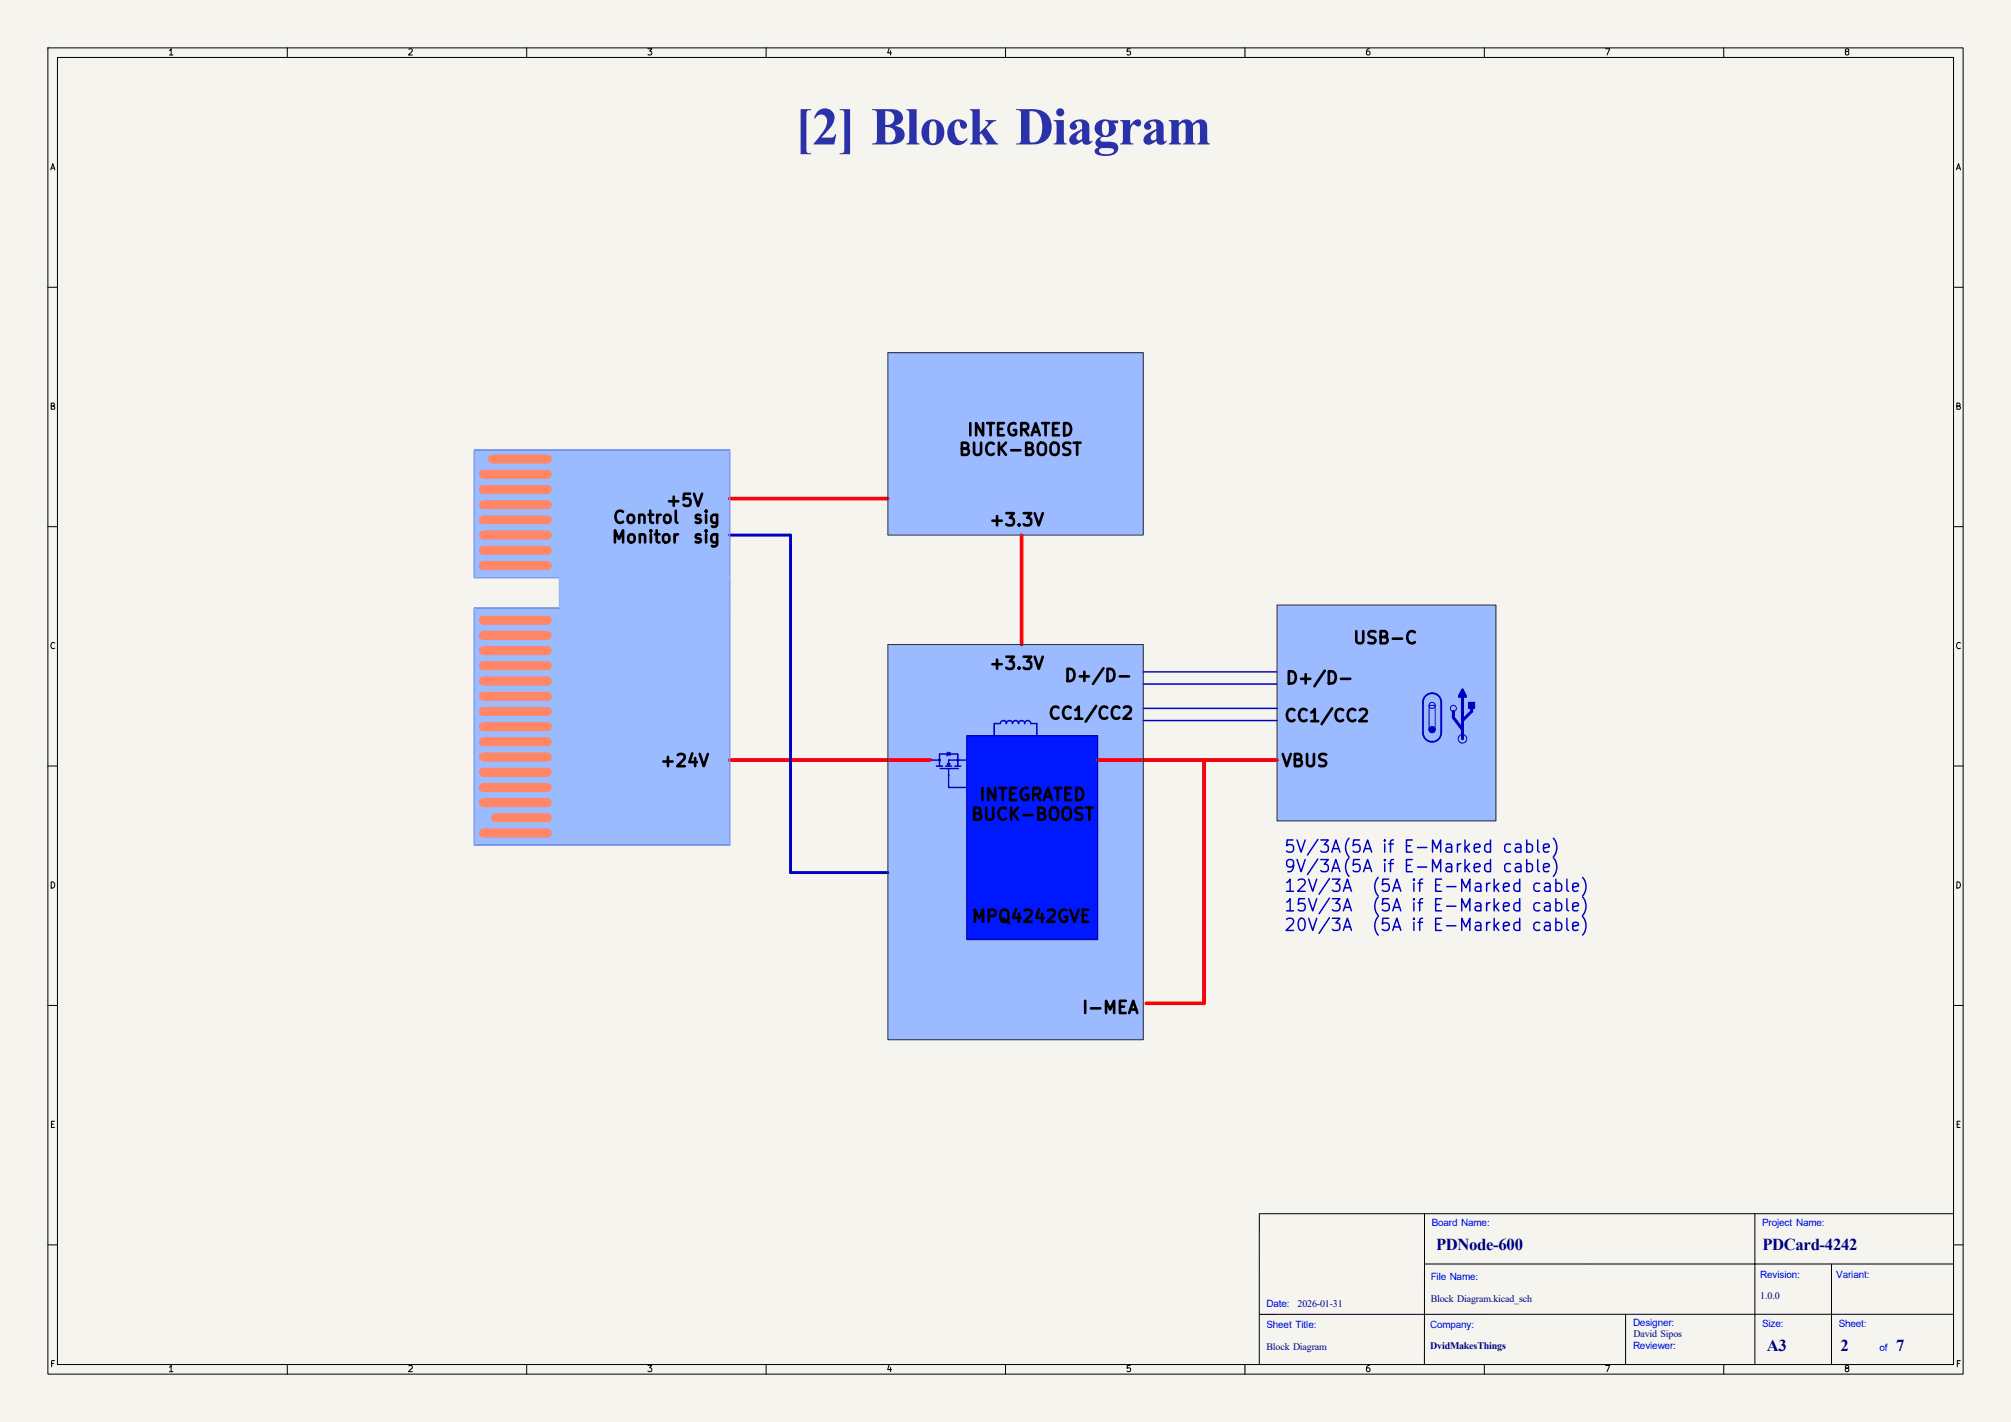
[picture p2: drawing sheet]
<svg xmlns="http://www.w3.org/2000/svg" width="420mm" height="297mm" viewBox="0 0 420 297" stroke-linecap="round" stroke-linejoin="round" font-family="sans-serif">
<defs><g id="words">
<text font-size="11.1" fill="#2b31a8" x="166" y="30.2">[2] Block Diagram</text>
<g font-size="3.5" fill="#00007f">
<text x="299.9" y="261.1">PDNode-600</text>
<text x="368.1" y="261.1">PDCard-4242</text>
<text x="369" y="282.1">A3</text>
<text x="384.4" y="282.1">2</text>
<text x="396" y="282.1">7</text>
</g>
<g font-size="2.5">
<text x="200" y="95.8">BUCK-BOOST</text>
<text x="201.8" y="91.7">INTEGRATED</text>
<text x="138.9" y="106.4">+5V</text>
<text x="127.8" y="110">Control</text>
<text x="144.6" y="110">sig</text>
<text x="206.4" y="110.5">+3.3V</text>
<text x="127.6" y="114.1">Monitor</text>
<text x="144.6" y="114.1">sig</text>
<text x="282.4" y="135.1">USB-C</text>
<text x="206.4" y="140.5">+3.3V</text>
<text x="222.1" y="143">D+/D-</text>
<text x="268.3" y="143.5">D+/D-</text>
<text x="218.8" y="150.9">CC1/CC2</text>
<text x="268" y="151.4">CC1/CC2</text>
<text x="137.7" y="160.8">+24V</text>
<text x="267.4" y="160.8">VBUS</text>
<text x="204.3" y="167.9">INTEGRATED</text>
<text x="202.6" y="172">BUCK-BOOST</text>
<text x="202.7" y="193.3">MPQ4242GVE</text>
<text x="225.8" y="212.3">I-MEA</text>
</g>
<g font-size="2.5" fill="#0000c2">
<text x="268" y="178.7">5V/3A(5A</text>
<text x="288.3" y="178.7">if</text>
<text x="292.9" y="178.7">E-Marked</text>
<text x="313.5" y="178.7">cable)</text>
<text x="268" y="182.8">9V/3A(5A</text>
<text x="288.3" y="182.8">if</text>
<text x="292.9" y="182.8">E-Marked</text>
<text x="313.5" y="182.8">cable)</text>
<text x="268" y="186.9">12V/3A</text>
<text x="268" y="191">15V/3A</text>
<text x="286.3" y="186.9">(5A</text>
<text x="286.3" y="191">(5A</text>
<text x="294.4" y="186.9">if</text>
<text x="294.4" y="191">if</text>
<text x="299" y="186.9">E-Marked</text>
<text x="299" y="191">E-Marked</text>
<text x="319.6" y="186.9">cable)</text>
<text x="319.6" y="191">cable)</text>
<text x="268" y="195.1">20V/3A</text>
<text x="286.3" y="195.1">(5A</text>
<text x="294.4" y="195.1">if</text>
<text x="299" y="195.1">E-Marked</text>
<text x="319.6" y="195.1">cable)</text>
</g>
<g font-size="2.1" fill="#00f">
<text x="299" y="256.2">Board Name:</text>
<text x="368" y="256.2">Project Name:</text>
<text x="298.8" y="267.4">File Name:</text>
<text x="367.6" y="266.9">Revision:</text>
<text x="383.5" y="267">Variant:</text>
<text x="264.5" y="272.9">Date:</text>
<text x="264.5" y="277.5">Sheet Title:</text>
<text x="298.7" y="277.3">Company:</text>
<text x="341.1" y="281.7">Reviewer:</text>
<text x="341.1" y="277">Designer:</text>
<text x="368" y="277.2">Size:</text>
<text x="384" y="277.2">Sheet:</text>
<text x="392.5" y="282.2">of</text>
</g>
<g font-size="2.1" fill="#00007f">
<text x="271" y="272.9">2026-01-31</text>
<text x="298.8" y="271.9">Block Diagram.kicad_sch</text>
<text x="367.6" y="271.4">1.0.0</text>
<text x="264.5" y="282">Block Diagram</text>
<text x="298.7" y="281.8">DvidMakesThings</text>
<text x="341.2" y="279.2">David Sipos</text>
</g>
<g font-size="1.3">
<text x="35" y="11.9">1</text>
<text x="85" y="11.9">2</text>
<text x="135" y="11.9">3</text>
<text x="185" y="11.9">4</text>
<text x="235" y="11.9">5</text>
<text x="285" y="11.9">6</text>
<text x="335" y="11.9">7</text>
<text x="385" y="11.9">8</text>
<text x="10.3" y="35.9">A</text>
<text x="408.3" y="35.9">A</text>
<text x="10.3" y="85.9">B</text>
<text x="408.2" y="85.9">B</text>
<text x="10.3" y="135.9">C</text>
<text x="408.2" y="135.9">C</text>
<text x="10.3" y="185.9">D</text>
<text x="408.2" y="185.9">D</text>
<text x="10.3" y="235.9">E</text>
<text x="408.3" y="235.9">E</text>
<text x="10.3" y="285.9">F</text>
<text x="35" y="286.9">1</text>
<text x="85" y="286.9">2</text>
<text x="135" y="286.9">3</text>
<text x="185" y="286.9">4</text>
<text x="235" y="286.9">5</text>
<text x="285" y="286.9">6</text>
<text x="335" y="286.9">7</text>
<text x="385" y="286.9">8</text>
<text x="408.3" y="285.9">F</text>
</g>
</g></defs>
<path d="M0 0h420v297h-420z" fill="#f5f4ef" stroke="#f5f4ef" stroke-width=".21"/>
<g fill="none" stroke="#000" stroke-width=".21">
<path d="M10 10h400v277h-400zM12 12h396v273h-396zM60 10v2M110 10v2M160 10v2M210 10v2M260 10v2M310 10v2M360 10v2M10 60h2M408 60h2M10 110h2"/>
<path d="M408 110h2M10 160h2M408 160h2M10 210h2M408 210h2M263 253.5v31.5M297.5 253.5v31.5M366.5 253.5v31.5M408 253.5h-144.9M10 260h2M297.5 264h110.5M339.5 274.5v10.5"/>
<path d="M382.5 264v21M408 260h2M408 274.5h-144.9M60 285v2M110 285v2M160 285v2M210 285v2M260 285v2M310 285v2M360 285v2"/>
</g>
<path d="M298.4 147.3h1.3v5.1h-1.3z" fill="#0000c2"/>
<path d="M185.4 73.7h53.4v38.1h-53.4z" fill="#9bbaff"/>
<g fill="#0000c2" stroke="#0000c2" stroke-width=".21">
<circle cx="303.5" cy="148" r=".63"/>
<circle cx="299.1" cy="147.3" r=".63"/>
</g>
<path d="M185.4 134.6h53.4v82.6h-53.4z" fill="#9bbaff"/>
<circle cx="305.4" cy="154.3" r=".9" fill="#0000c2" stroke="#0000c2" stroke-width=".21"/>
<path d="M266.7 126.4h45.7v45.1h-45.7z" fill="#9bbaff"/>
<path d="M306.7 146.7h1.3v1.3h-1.3z" fill="#0000c2"/>
<circle cx="299.1" cy="152.4" r=".63" fill="#0000c2" stroke="#0000c2" stroke-width=".21"/>
<g fill="#9bbbff">
<path d="M116.8 120.7h35.6v6.3h-35.6z"/>
<path d="M99.1 94h53.3v26.7h-53.3z"/>
</g>
<path d="M201.9 153.7h27.3v42.5h-27.3z" fill="#0018ff"/>
<path d="M99.1 127h53.3v49.5h-53.3z" fill="#9bbbff"/>
<path d="M297.7 145.3a1.9 1.9 0 0 1 2.1-.4 1.9 1.9 0 0 1 1.2 1.8v6.3a1.9 1.9 0 0 1-1.9 1.9 1.9 1.9 0 0 1-1.9-1.9v-6.5l.2-.6z" fill="none" stroke="#0000c2" stroke-width=".38"/>
<g fill="none" stroke="#0000c2" stroke-width=".3">
<path d="M194.6 158.8h1.5M197.9 157.5l.5-.3v.5zM197.9 159.5h.5l-.3 .5zM198 157.1l-.2 .8M200 158.8h-1.9v1.2M200.2 158.8h1.5M201.9 153.7h27.3v42.5h-27.3zM207.6 153.7v-2.6h1.3l.2-.4 .4-.2 .5 .2 .2 .4 .2-.4 .4-.2 .5 .2 .2 .4 .1-.4 .5-.2 .4 .2 .2 .4 .2-.4 .5-.2 .4 .2 .2 .4 .2-.4 .4-.2 .5 .2 .2 .4h1.2v2.6M238.8 140.3h27.9M238.8 142.9h27.9M238.8 148h27.9M238.8 150.5h27.9"/>
<path d="M195.6 160h1.2M196.2 160v-2.5h3.8v2.5M196.3 160.5h3.9M197.5 160h1.3M198.1 160.5v4h3.8M199.4 160h1.3"/>
<circle cx="200" cy="158.8" r=".17"/>
</g>
<g fill="none" stroke="#ff8667" stroke-width="1.9">
<path d="M101 99.1h13.3M102.9 95.9h11.4M101 118.1h13.3M101 108.6h13.3M101 111.8h13.3M101 105.4h13.3M101 102.2h13.3M101 114.9h13.3M101 129.5h13.3M101 139.1h13.3M101 132.7h13.3M101 135.9h13.3"/>
<path d="M101 148.6h13.3M101 154.9h13.3M101 142.2h13.3M101 151.8h13.3M101 145.4h13.3M101 158.1h13.3M101 167.6h13.3M101 174h13.3M101 164.5h13.3M101 161.3h13.3M103.5 170.8h10.8"/>
</g>
<g fill="none" stroke="#0000c2" stroke-width=".21">
<path d="M99.1 94h53.3v82.5h-53.3v-49.5h17.7v-6.3h-17.7zM298.4 147.3h1.3v5.1h-1.3zM306.7 146.7h1.3v1.3h-1.3z"/>
<circle cx="196.2" cy="158.7" r=".22"/>
<circle cx="299.1" cy="152.4" r=".63"/>
<circle cx="299.1" cy="147.3" r=".63"/>
<circle cx="303.5" cy="148" r=".63"/>
<circle cx="305.4" cy="154.3" r=".9"/>
</g>
<path d="M303.5 148.6v1.3l1.9 2.5M305.4 144.1v10.2M305.4 144.1l.7 1.3h-1.3zM307.3 147.3v1.3l-1.9 1.9" fill="none" stroke="#0000c2" stroke-width=".63"/>
<path d="M152.4 111.8h12.7v70.4h20.3" fill="none" stroke="#0000c2" stroke-width=".61"/>
<path d="M152.4 104.1h33M213.4 111.8v22.8M152.4 158.8h41.9M229.2 158.8h37.5M251.5 158.8v50.8h-12.1" fill="none" stroke="#ff0009" stroke-width=".76"/>
<path d="M185.4 73.7h53.4v38.1h-53.4zM185.4 134.6h53.4v82.6h-53.4zM266.7 126.4h45.7v45.1h-45.7z" fill="none" stroke="#2b2b2b" stroke-width=".21"/>
<path d="M99.1 94h53.3v26.7h-53.3zM99.1 127h53.3v49.5h-53.3zM116.8 120.7h35.6v6.3h-35.6z" fill="none" stroke="#9bbbff" stroke-width=".21"/>
<use href="#words"/>
</svg>
